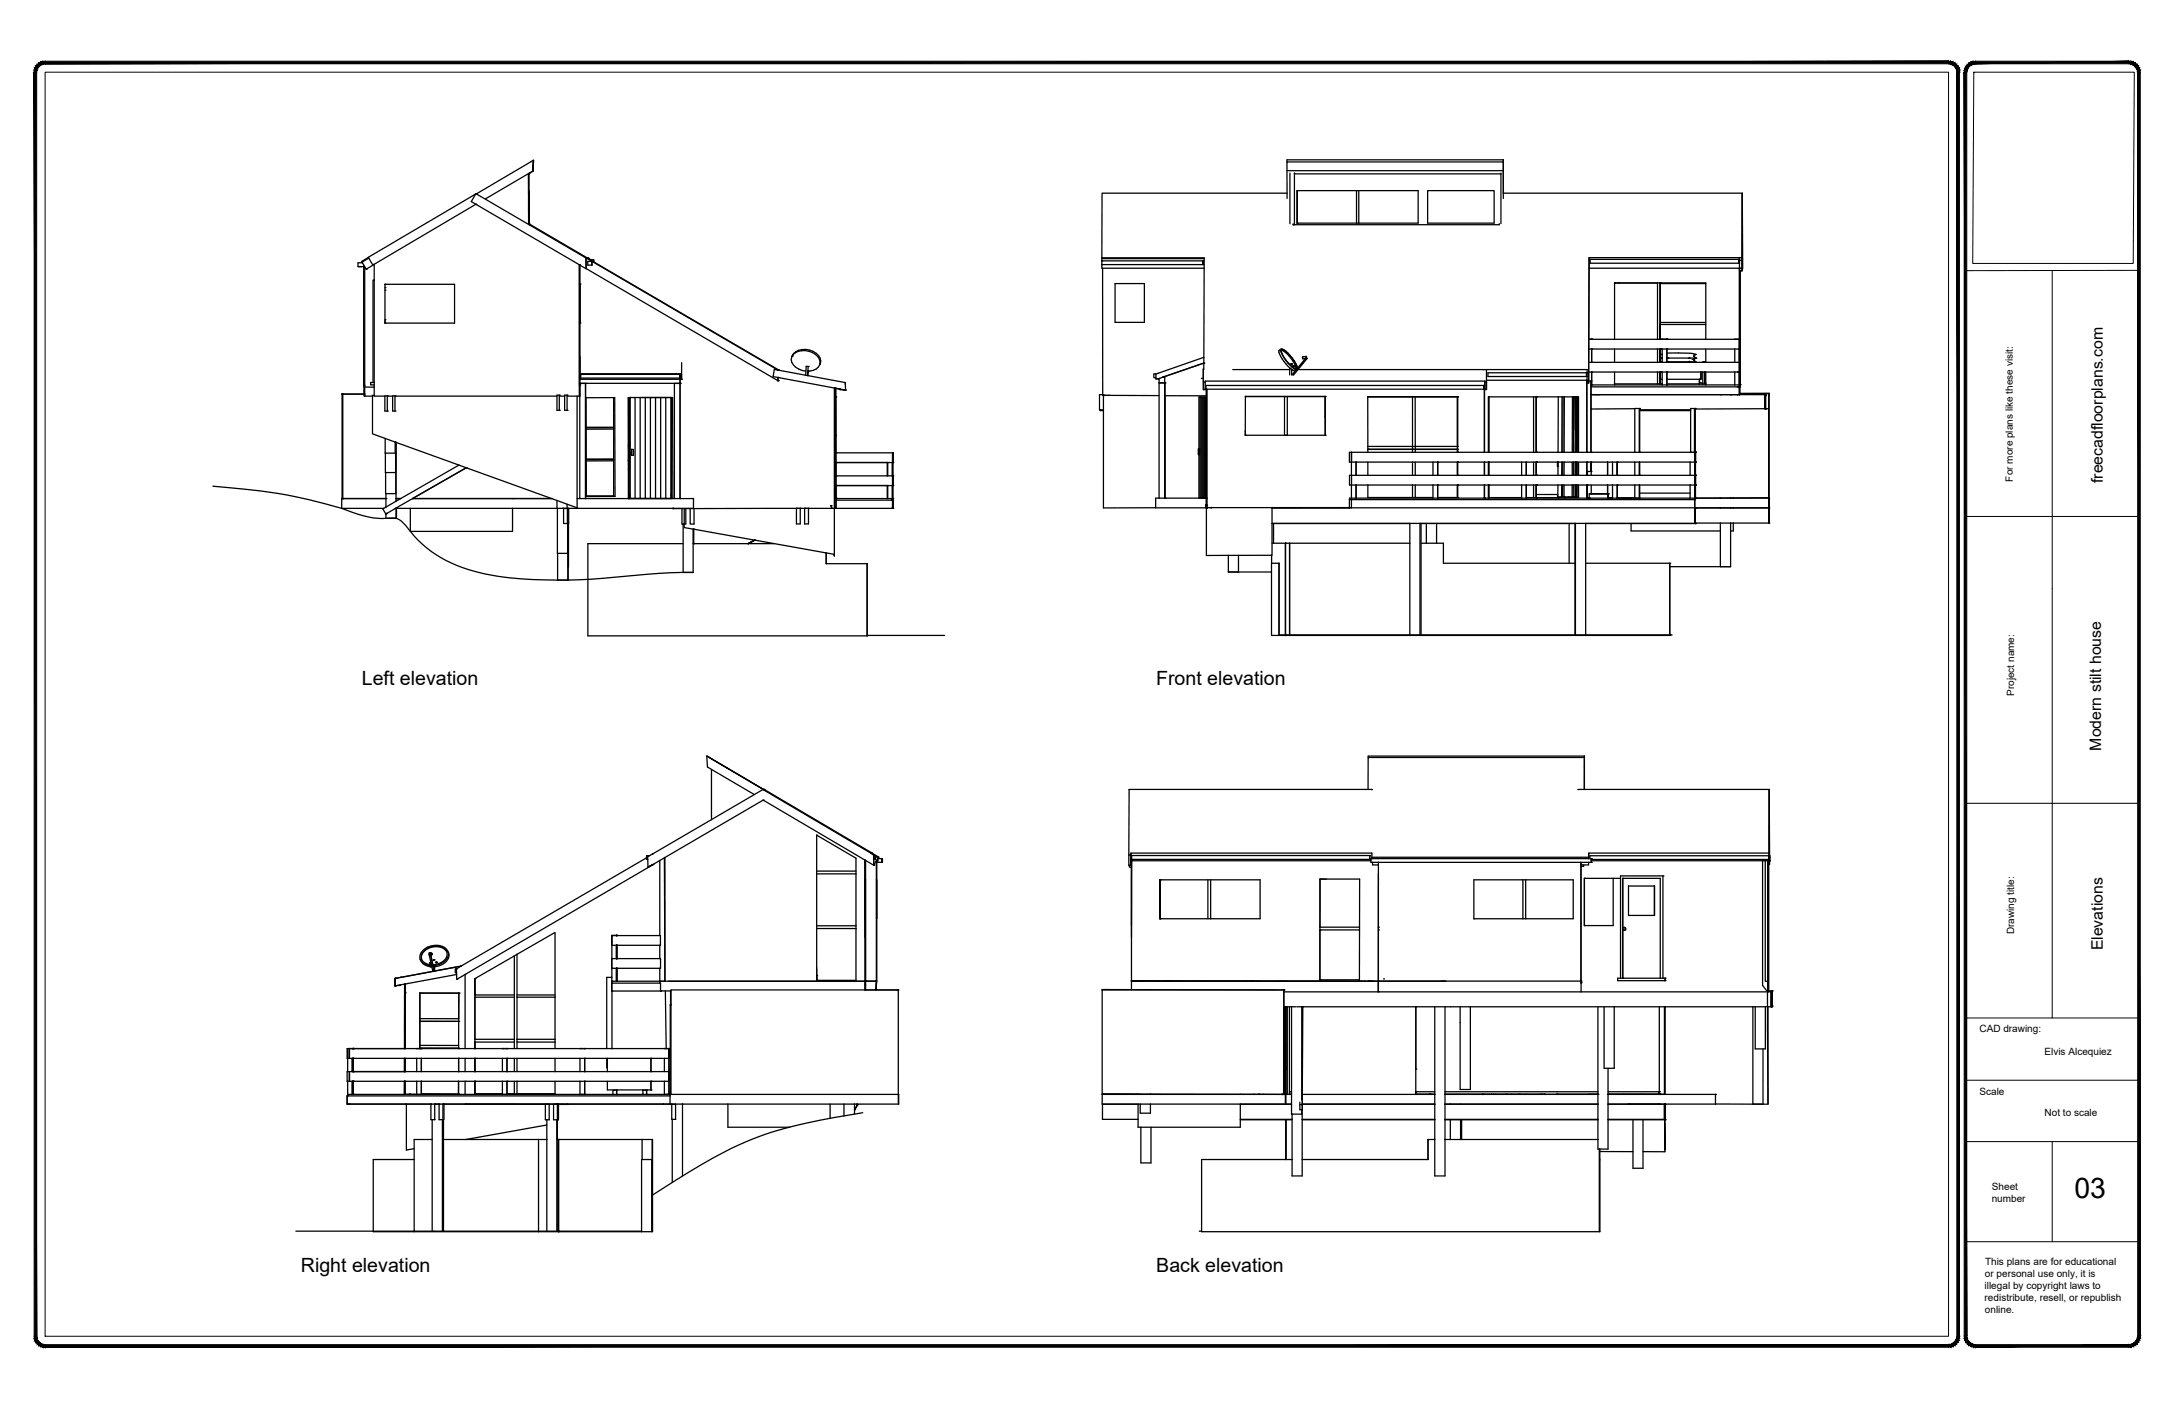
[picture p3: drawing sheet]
<svg xmlns="http://www.w3.org/2000/svg" width="432mm" height="279mm" viewBox="0 0 432 279" stroke-linecap="round" stroke-linejoin="round" font-family="sans-serif">
<defs><g id="words">
<text font-size="5.6" x="412" y="237.8">03</text>
<g font-size="3.9">
<text x="71.9" y="136">Left elevation</text>
<text x="229.6" y="136">Front elevation</text>
<text x="59.8" y="252.7">Right elevation</text>
<text x="229.7" y="252.7">Back elevation</text>
</g>
<g font-size="3.1">
<text x="417.6" y="95.9" transform="rotate(-90 417.6 95.9)">freecadfloorplans.com</text>
<text x="417.3" y="149" transform="rotate(-90 417.3 149)">Modern stilt house</text>
<text x="417.6" y="188.7" transform="rotate(-90 417.6 188.7)">Elevations</text>
</g>
<g font-size="2">
<text x="399.8" y="95.6" transform="rotate(-90 399.8 95.6)">For more plans like these visit:</text>
<text x="400" y="138.2" transform="rotate(-90 400 138.2)">Project name:</text>
<text x="400" y="185.5" transform="rotate(-90 400 185.5)">Drawing title:</text>
<text x="393.2" y="205">CAD drawing:</text>
<text x="406.1" y="209.6">Elvis Alcequiez</text>
<text x="393.2" y="217.4">Scale</text>
<text x="406.1" y="221.6">Not to scale</text>
<text x="395.6" y="238.7">number</text>
<text x="395.6" y="236.4">Sheet</text>
<text x="394.3" y="251.2">This plans are for educational</text>
<text x="394.2" y="256">illegal by copyright laws to</text>
<text x="394.3" y="253.6">or personal use only, it is</text>
<text x="394.2" y="258.3">redistribute, resell, or republish</text>
<text x="394.3" y="260.7">online.</text>
</g>
</g></defs>
<!-- layer: Edges -->
<g fill="none" stroke="#000" stroke-width=".25">
<path d="M94.5 38.5l-21.4 12.6 .1 .2M94.5 38.4l-.9 1.6 21.5 12.6M94.6 38.5l-.1-.1 60 35.1M94.6 38.5h.1M105 34.6h.1M105 37.9v6.5M105 34.5h.1M105 34.6v9.8M105 34.5v.1M105 34.6v3.3M105 37.9v6.6M105 37.9l.1 6.5z"/>
<path d="M105.1 34.6v9.9M105.1 34.5h.1M105.1 34.5v.1M105.8 34l-9.4 5.5M105.9 34l-.8 .5M105.9 32.2l-.1 1.8zM105.9 31.8l.1 .4M105.9 31.8l-11.3 6.7M105.9 31.8v.4M255.6 32.2h43v1.7h-43zM255.6 33.9v5.5M255.6 38.4h-36.7l-.1 12.8h20.4v2.1"/>
<path d="M256.2 34.4v10M257.1 34.4v.1M257.6 37.9h.1M257.6 37.9v6.4M257.6 37.9h11.8M269.4 37.9h12.3v6.4h-24.1M269.4 37.9v6.4M269.9 37.9v6.4M283.6 37.9h13.2v6.4h-13.2zM298.1 34.5h-41v10.1M298.1 34.4v10M298.6 31.7v.5"/>
<path d="M298.6 33.9v5.5M298.6 31.7h-43v.5M298.6 31.7v6.7M298.6 38.4h.1M298.6 38.4h47.5v2.1M71.1 52.9h.8M71.9 52.1l.8 1.4M72 52.2h-.9v.7h1.1M72.2 52.6v23.9M72.4 53v23.9M72.7 53.5h.1M73.2 51.1l-1.4 .8 .1 .2"/>
<path d="M73.2 51.3l-1.3 .8M73.2 51.3l.8 1.3 .3-.1M74 52.6l-1.3 .9M74.3 55.6h-.2v20.4M74.3 52.5v3.1M74.3 55.6v23.1h2.1M76.5 56.5h.1M76.5 57.6h.1M76.5 57.1h.1M76.5 56.5h13.8v7.7h-13.8M76.5 56.5v7.7M94.5 40.6h.1"/>
<path d="M94.5 40.6l-20.2 11.9M105 44.4h.1M105 44.5h.1M105 44.4v.1M105.1 44.5h.1M105.1 44.5l.3 .2-.4-.2M105.1 44.4l11.6 6.9M115.1 52.6v26.1h-2.5M115.1 52.6v25.9M115.1 52.6l.1 11.5M115.1 52.6h.1M115.1 52.6l1.3 .7"/>
<path d="M115.1 56.4h.1M115.2 52.6v11.5M115.2 56.4h.1M115.2 56.4v7.7M116.4 51.5l.1-.2-.1 .2M116.4 51.5v1.8M116.4 53.3l38.1 22.3M116.7 51.3h.1M116.7 51.3l.5 .3M116.7 51.3l.6 .3M116.7 51.9h.9v.7h-.9zM116.8 51.3h.1"/>
<path d="M117.2 51.6h.7M117.2 51.6l.7 .4M117.3 51.6h.1M117.5 51.9v.7M117.6 51.9h.1M117.9 51.6v.4M117.9 52l36.9 21.5M218.8 51.2v2.1h20.4M218.8 51.8h.1M218.8 52.5h.1M218.8 51.4h20.4M218.8 51.8h20.2"/>
<path d="M218.8 52.5h20.2M219 53.3v25.2h.1M221.5 56.3h5.8v7.7h-5.8zM239 51.8h.1M239 52.5v-.7v.7M239 52.5h.1M239.2 53.3l-.1 17.7M256.8 44.6h.1M256.8 44.4v.2M257.6 44.3h.1M297.8 44.4v.2h-41M315.6 53.3v14.1"/>
<path d="M315.6 51.2l-.1 22.8h-.3M315.6 53.3h29.9M320.7 56.2h.1M320.7 56.2h8.5M320.7 56.2h.8M320.7 56.2v11.2M321.5 56.2h.1M321.5 56.2h17.3v11.2M329.2 56.2v11.2M329.7 56.2v11.2zM329.7 56.2h.1M338.8 56.3h-9.1v-.1v11.2v-3h9.1"/>
<path d="M345.3 51.5h.1M345.3 52.3v-.8v.8M345.3 52.3h.1M345.3 51.5h-29.5v.8h29.5M345.5 51.2v.5h.5v2.1M345.5 53.3h.1M345.5 51.7l.1 2.1M345.5 53.3v23.1M345.6 53.8v22.5zM345.6 53.8h.4M345.6 53.8h.1M345.6 53.8v13.9"/>
<path d="M346 51.7v-.5h-30.4v2.1M346 53.4v.4M346 53.4l.1-15v15M346.1 51.3v2.1h-.1M67.9 78.3h.1M68 78.3h4.3M68 78.3h.1M68 78.3v20.7M72.2 76.5l.1 1.8M72.2 76.5h.2M72.3 78.3h.1M72.3 78.3v.3h.1"/>
<path d="M72.3 77.4l.1 1.2M72.4 76.9v1.8M72.4 76.5h.1M72.4 78.7h1.6M72.4 76.9h1.9M72.4 78.6v.1M74.3 76h-.7v.4h.7M74.3 78.5h-.3v7.7l2.5 .9M76.5 64.2h.1M76.5 63.5h.1M76.5 63.5v.7M76.9 78.6h.1"/>
<path d="M76.9 78.6h-.5v3h.5M76.9 78.7h1.1M76.9 78.6v3M78.5 78.6h.1M78.5 78.6h-.5v3h.5M78.5 78.7h32.1M78.5 78.6v3M111.1 78.5h.1M111.1 78.5h-.5v3h.5M111.1 78.7h1M111.1 78.5v3M112.6 78.5h.1"/>
<path d="M112.6 78.5h-.5v3h.5M112.6 78.5v3M114.6 78.7v22.1M115.1 76.5h.1M115.1 78.5h.1M115.1 75h.1M115.1 76.1h1.2M115.1 78.5l.1 .1M115.2 76.1v22.9h1.1v-22.9M115.2 64.1v12M115.2 76.1v2.5M115.2 78.6v.1"/>
<path d="M115.2 64.1h.1M115.2 76.1h19.9M115.2 74.2v1.1h20M115.2 70.9v3.3h20v.2h.2v.9h-.2M116.3 76.1h.1M116.3 76.1v22.9M121.9 79v5.9M125 79v9.5zM125 79v14.2M125 79h.1M125 79h-.2v9.5M125 79v12.6"/>
<path d="M125.1 78.9h.1M125.1 78.9h1v20.1M125.1 78.9v9.1h-.1M125.1 78.9v20.1M126.1 78.9h1.1v20.1M127.2 78.9h1M127.5 78.9h6.1l.1 20.1M128.2 78.9h1v20.1M128.2 78.9v20.1M129.2 78.9h2v20.1M130.2 78.9v20.1M131.2 78.9h1v20.1"/>
<path d="M132.2 78.9h1.1v19.4M133.4 78.9v19.4M133.9 76.1h1.2v22.9h-1.2zM135.1 74.3h.1M135.1 75.1v-.8v.8M135.1 75.1h.1M135.1 74.3h-19.8v.8h19.8M135.1 76.1h.1M135.1 75.3h.1M135.1 75.3v23.7M135.2 75.3h.1M135.2 74.4v.9"/>
<path d="M135.4 75.3h.1M135.4 72v3.3M154.5 75.6h.1M154.5 75h.1M154.5 75v.6M154.5 73.5l-.7-.2-.2 1.5 .9 .2M154.5 75l11.2 2.1M154.5 73.5h.1M154.6 73.5h.1M154.7 73.5h.1M154.8 73.5l5.2 1M157.2 70.9a2.4 2.4 0 0 0 2.2 2.7l.7 .1"/>
<path d="M157.4 70.7h.1M157.6 70.2a3.5 3.5 0 0 1 5.3 .9l.1 .6-.2 .7a2.37 2.37 0 0 0-2.1-2.6 2.8 2.8 0 0 0-3.5 1.1zM160 74.5l7.9 1.5M160.1 72.8l-.1 1.7M160.1 72.8h.1M160.2 72.8h.3M160.4 74.6h.1M160.5 73.7l-.1 .9M160.5 73.7h.1M160.5 72.8h.1M160.5 72.8v.9M160.5 73.7l-.1 .5"/>
<path d="M160.6 73.7l-.2 .9M162.8 72.4a2.43 2.43 0 0 1-2.3 1.3M165.7 77.1v33M165.7 77.1h.3M165.8 77.1v23.9M166 78.8h.1M166 77.1h.1M166 77.1v1.7M166 78.8v7.7M166 77.1l.1 14.7M166 77.1l.7 .2M166.7 77.2v.1"/>
<path d="M166.7 77.2l.1 .1M166.8 77.3h-.1h.2M166.8 77.3h.1M166.9 77.3v.1h.7M166.9 77.3l.7 .1M167.5 77.4l.4 .1M167.6 77.4h.1M167.6 77.4l.3 .1M167.9 77.5h.1M167.9 76v.3M167.9 76.3v1.2M219 78.4h-.6v3h.8"/>
<path d="M219.1 78.5h.1M219.1 78.6h.1M219.1 78.5h1.4M219.2 78.5h.1M219.2 78.5v3M219.2 78.5l11 .1M229.6 75.2h.1M229.6 75.2h.4M229.6 74.3h-.4v.7h.4M230 75.2h.1M230.2 75.2h-.2M230.2 75.2h.1"/>
<path d="M230.2 76v22.9M230.2 76h1.1M230.2 75.2v.8M231 74.9h.1M231 74.9h.3M231 74.9l-.8 .3M231.3 76l.1 22.9M231.3 76v22.9M231.4 76h.1M231.4 78.6h8.2M231.4 74.9v1.1M238.3 78.9v20h-.2v-8.6"/>
<path d="M238.5 78.9v20h-.2M238.5 78.9h.2v20M238.5 78.9h-.4v10.2M238.6 75.1h.4M238.7 78.9h.2v20M238.9 78.9h.4v20M239 73.3v4.1M239.1 73.3l-.1 2.6M239.1 78.9v20M239.1 71l-9.5 3.3v.9M239.1 72.1h.1M239.1 72.1v1.3"/>
<path d="M239.1 72.1l-8.1 2.8M239.1 71v1.1M239.3 78.9h.2v20M239.4 75.9h-.4v1.5M239.4 75.9v1.5h-.4M239.4 75.9v-.2h55.5v1.7M239.4 77.2h.1M239.5 78.9h.1M239.6 78.9h.1M239.6 78.8v20.1M239.6 77.3v23M239.6 78.8v.1"/>
<path d="M239.7 77.3h55M239.7 77.3l-.1 33h4.4M239.7 77.3v23.5M244.8 73.4h11.4M247.4 78.7h15.8v7.7M247.4 78.7h.1M247.4 78.7h15.8M247.4 78.7l-.1 7.7M254.5 69.3a.94 .94 0 0 0 .2 1.2 6.1 6.1 0 0 0 2.8 2.9M254.5 69.3l-.4 .2a.97 .97 0 0 0 .2 1.2l1.1 1.6 1.1 1M254.5 69.3a5.6 5.6 0 0 1 3.1 3.3l.1 .5M254.5 69.6a5.5 5.5 0 0 1 2.9 3.6"/>
<path d="M255.1 78.7v7.7h.6v-7.7M256.2 73.1l-.1 1.4M256.4 72.2l.1 .1M256.4 72.2h.1M256.5 72.3h.1M256.5 73.3v1.2M256.5 73.3l.5 .3 .4-.1M256.5 73.4h.1M256.7 72.7v.1M256.7 72.7h.1M256.7 72.8v.1M256.7 72.8h.1"/>
<path d="M256.8 72.9h.1M256.9 72.6h.1M256.9 72.7h.1M256.9 72.6v.1M257 72.8h.1M257 72.7v.1M257.4 73.2h.1M257.4 73.5l-.8 1M257.5 73.2a3.3 3.3 0 0 1-2.1-1.6l-.8-1.4-.1-.4 .1-.3a5.3 5.3 0 0 1 2.8 3l.1 .3-.1 .4M257.5 73.4l-.1 .1M257.8 73.4h36.8M258.7 71l.1 .3 .4-.1"/>
<path d="M258.7 70.9h.1M259.2 71.2h.1M259.2 71.2v.1l-1.7 2.1M259.4 70.8h.1M259.4 70.8v.4M259.4 71.1l.1 .1M259.4 71.2h.1M259.4 70.8h-.7v.2M259.5 70.8v.3M259.5 70.8h.1M259.5 71.1v.1M259.5 71.2h.1"/>
<path d="M259.6 71.2l-2.8 3.3M259.6 71.2l-2.7 3.3M263.2 78.7h.1M263.2 78.7v7.7M271.7 78.8h17.8M271.7 78.8h.1M271.7 78.8v9.9M280.6 78.8h.1M280.6 78.8v11M281.1 78.8h.1M281.1 78.8v11M289.5 78.8h.1"/>
<path d="M289.5 78.8v10.4M289.5 78.8v11M294.6 73.4h20.6v.6M294.7 76.5h.1M294.7 77.3h.1M294.7 76.5h-55.2v.8h.2M294.7 76.5v.8M294.7 77.2h.2M294.8 77.2v12.6M294.9 77.2v12.6M294.9 77.2h.1M294.9 75.9h.4v1.5h-.4z"/>
<path d="M295.2 73.4l.1 2.5M295.6 78.8h.1M295.6 78.8h14.6M295.6 78.8v11M295.7 78.8v11M304.6 78.8v11M305.1 78.8h.1M305.1 78.8v11M309.5 78.8v11M310.2 78.8h.5M310.2 78.8v11M310.5 78.8l-.1 11"/>
<path d="M310.7 78.8h2.3M310.7 78.8v11M312.3 78.8v11M312.6 78.8l-.1 11M312.8 78.8l.1 6.7M312.9 78.8v11M313 78.8h.3M313 78.8v11M313.2 78.8l-.1 11M313.2 78.8v11M313.3 78.8h.2v11M313.3 78.8v11"/>
<path d="M315.1 74h.1M315.1 74.8v-.8v.8M315.1 74.8h.1M315.1 74h-19.6v.8h19.6M315.2 75.5h.1M315.2 75.5v14.3M315.2 75.7h.1M315.2 74v1.7M315.5 75.7h.5M315.5 72v4.1h-.3v-.6h-20M315.5 73.9h.6M315.5 72h.6"/>
<path d="M315.6 67.3h.5M315.6 69.3h.5M315.6 67.4v1.9M315.6 67.4h.5M315.6 69.3l-.1 2.7M316 75.7h.1M316 76.8h29.5M316 75.7v14.1M316.1 67.3h.1M316.1 76.4h.1M316.1 72h13.1M316.1 73.9h13.1"/>
<path d="M316.1 67.4h13.1M316.1 69.3h13.1M316.1 72h.1M316.1 67.4h.1M316.1 73.9h.1M316.1 69.3h.1M316.1 67.3v.1M316.1 69.3v2.7M316.1 73.9v2.5M317.7 78.4h-1.7M320.7 69.3v2.7M320.7 73.9v2.5"/>
<path d="M320.7 76.2h9.4M329.2 73.9h9.4M329.2 69.3v2.7M329.2 73.9v2.3M329.2 69.3h1.9M329.2 72h.5M329.2 67.4h9.6M329.7 69.3v2.7M329.7 73.9v2.3zM329.7 76.2h.1M329.7 72h.1M329.7 73.9h.1"/>
<path d="M329.7 67.4h.1M329.7 69.3h.1M329.7 72h1.4M329.7 75.3h.4M329.7 64h9.1M329.7 73.9v2.3M330.1 71.1v.1M330.1 71v.1M330.1 73.9v2.3M330.1 70.5v.6M330.1 71.8v.1M330.1 70.3l-.1 .1 .1 .1"/>
<path d="M330.1 69.3v1.2M330.1 71.1v.9M330.1 76.2v.2M331.1 71.8h4.5M331.1 70.1l4.8 .1 1 .2M331.1 71.1h4.5M331.1 67.3h.1M331.1 67.4h.1M331.1 71.1v.9M331.1 69.3h13.5M331.1 69.3v1.8M331.1 72h.1"/>
<path d="M331.1 76.4h.1M331.1 73.9h.1M331.1 69.3h.1M331.1 76.2h7.7M331.1 67.3l-1 .1M331.1 69.3v2.7M331.1 73.9v2.5M331.1 72h7.7M331.4 71.8l.1 .1M331.4 71l-.1 .1h.2M335.5 71.7l.1 .1M335.5 71l.1 .1"/>
<path d="M335.6 71.8h1.2M335.6 71.8l-.2 .1M335.6 71.1h1.2M335.6 71.1h-.2M336.4 71.5l.1 .1M336.4 70.7v.1M336.4 70.5h.1M336.5 71.2v.1M336.5 71.3v.3M336.5 70.5v.3l.3 .3M336.5 71.6l.3 .2M336.8 71.1l-.3 .2"/>
<path d="M336.8 71.1h.1M336.8 71.1l-.7 .3M336.8 71.8l-.2 .2M336.9 71.1l-.4 .2M336.9 70.4l-.4 .2M336.9 70.4l-.4 .1M337.5 75.3v.9M337.6 75.3v.9M337.6 75.3h-6.5v1.1M337.6 76h.6M337.8 73.9v1.4M337.8 73.9v1.4h-.2"/>
<path d="M338.2 73.9v2.3M338.6 73.9v2.3M338.6 76.2h.1M338.6 73.9h.1M338.6 73.9h6M338.6 76h.2M338.8 71.8h-.6v.2M338.8 73.9v2.3M338.8 69.3v2.7M338.8 67.4h6.6M338.8 72h6.7M338.8 76.2v.2"/>
<path d="M341.7 78.4h.1M343.7 78.4h.1M343.7 78.4h1.4M343.8 78.4h.1M344.6 76.4h-28.6v2h25.7M344.6 73.9h.9M344.6 69.3v2.7M344.6 73.9v2.5M344.6 69.3h.9M345.1 76.8h.1M345.1 78.4h.1M345.1 76.8h.4"/>
<path d="M345.1 78.4h.4M345.1 73.9h.1M345.5 67.3h.1M345.5 76.4h.1M345.5 73.9v2.5h-.9M345.5 72h.1M345.5 76.8h.1M345.5 67.4h.1M345.5 69.3h.1M345.5 67.3v2M345.5 73.9h.1M345.5 67.3v11.1h-29.1"/>
<path d="M345.5 67.3l-.9 .1M345.5 76.5h.1M345.5 76.4v.4M345.5 73.9v2.6M345.5 72v1.9h-.4M345.5 67.4v1.9M345.5 76.8v1.6M345.5 78.2h5.8M345.5 78.4h5M345.5 78.2v.2M345.5 76.8v1.4M345.6 67.7v8.7"/>
<path d="M345.6 76.4h.1M345.6 78.1v.3M345.6 76.4v1.7M345.6 76h.1M345.6 78.1h5.8v20.8M350.5 78.4v2.8v-2.8M350.5 78.4h.1M350.5 78.5h.2v2.7v-2.7M350.5 78.4v2.8M350.7 78.5v2.7v-2.7M350.7 78.5h.1M351.3 78.2h.1"/>
<path d="M351.3 78.2v20.7M42.3 96.5a109.2 109.2 0 0 1 25.6 4.5 20.2 20.2 0 0 0 8.2 2 4.5 4.5 0 0 1 3.3 .3l.9 .7a24.8 24.8 0 0 0 16.1 10 83.5 83.5 0 0 0 23.2 .9 174.4 174.4 0 0 1 15.8-1.2h2.3M68 99v-20.8l.1 .1v20.7M68 99h8.7M68 99l-.1 2h8.3M68 98.9v.1M68 99h.1M68.1 99h.1M76.5 87.1v2.9h2v-2.2M76.5 87.1l2 .7M76.7 99h.1M76.7 98v2.7"/>
<path d="M76.9 81.6h.1M78.5 81.6h.1M78.5 87.8h.1M78.6 87.8h.1M78.6 87.8v6h-2.1M78.6 87.8v10.2h-2l-.1-8M78.7 99h.9M78.7 99h.1M78.7 87.8v11.7M78.7 87.8l12.5 4.6M79.6 99l-2.9 1.7M81.9 99h27.7"/>
<path d="M81.9 99h.1M91.2 92.4l-11.6 6.6M91.2 92.4l18.4 6.6M92.6 92.9h.1M92.6 92.9l-13.9 8M101.8 99h.1M109.6 99l5 1.8M109.6 99h.1M110.6 99.4v1.6M111.1 81.5h.1M112.6 81.5h.1M114.6 99h.6"/>
<path d="M116.3 99h.1M116.3 99h17.6M116.4 84.8v-5.8h5.7l.1 19.6h-5.7v-.1M116.4 85v6.2M116.4 84.8h5.5M116.4 84.8v.2M116.4 91.3l.1 7.2M116.4 91.2h5.5M116.4 91.2v.1M121.9 91.3v7.2h-5.4M121.9 84.9v6.3M121.9 91.3h-5.5"/>
<path d="M121.9 91.5h-5.5M121.9 84.9l-5.5 .1M121.9 85.2h-5.5M121.9 91.2v.1M124.8 88.5v4.7M124.8 86.7h.2M124.8 91.5h.2M124.8 88.5h.2M124.8 99h.1M124.8 93.2v5.8M124.8 93.2h.1M124.9 91v-2.5v2.9"/>
<path d="M124.9 99h.1M124.9 98.3h.1M124.9 99h.2h-.2M124.9 98.5h.1M124.9 88.5h.1M124.9 93.2h.1M124.9 93.2v5.3v-.2M124.9 98.5h.2M124.9 99h1.2M124.9 98.3h.2M124.9 93.2v5.1M124.9 98.5v.5"/>
<path d="M125 91.6l-.1 1.6M125 88.5h.1M125 90.8h.1M125.1 99h.1M125.1 89.9v1.7h-.1M125.4 89.2h.4v1.2h-.4zM125.5 89.2v1.2M126.1 99h6.1M133.3 98.9h.1h-.1M133.3 98.9h.1M133.3 98.3h.1M133.3 92.7h.1"/>
<path d="M133.3 98.3v.7M133.4 98.9h.1M133.4 99h-1.2M133.4 98.3v.7M135.1 99h.1M135.1 99h2.7l-.1 2h-23.1M166 86.5h.1M166 86.5v3.4M166 89.9h11.3M166 89.9v1.9M166 91.8h.1M166 89.9h.1"/>
<path d="M166 96.4h10.2M166 91.8v2.7M166 96.4v2.5M166 91.8v9.1M166 99.3h11.4v1.7h-.1M166 98.9h.1M166 99h.1M166 96.4h.1M166 94.5h.1M166.1 94.5h10.2M166.1 91.8v4.6M166.1 96.4h.1"/>
<path d="M166.1 91.8h.1M166.1 91.8h11.1M166.1 96.4v2.6M166.1 99h10.1M166.1 99v1.9M176.2 91.8h.1M176.2 96.4h.1M176.2 99h.9M176.2 96.4h1M176.2 91.8v2.7M176.2 96.4v2.6M176.3 94.5h1.1v1.9h-.2"/>
<path d="M176.3 91.8v2.7M176.3 96.4v2.6M177.1 99h.2M177.1 99v.3M177.1 99h.1M177.2 91.8h.1M177.2 91.8v2.7M177.2 96.4v2.6M177.3 99h.1M177.3 89.9h.1v1.9h-.1M177.3 94.5h.1M177.3 96.4h.1"/>
<path d="M177.3 89.9h.1M177.3 91.8h.1M177.3 99.3h.1M177.3 89.9v11.1M177.3 91.8v2.7M177.3 96.4v2.6M218.5 81.4v.1h.7M219.2 81.5v19.4l10.3-.1M231.4 98.9h.1M238 89.1l.1 1.2zM238.1 89.1h.2v1.2h-.2M238.5 98.9h.4"/>
<path d="M238.9 98.9h.7M239.6 98.9h.1M239.6 98.9h-10.1v1.9h10.1M247.3 86.4h.1M247.3 86.4h15.9M263.2 86.4h.1M268 99.2h.4M268.4 98.9h1M268.4 89.8h3.3M268.4 98.9h-.4v1.9M268.4 89.8v9.1M268.4 99.2v1.6"/>
<path d="M268.4 89.8h-.4v2h1.4M268.4 99.2h68.2M269.3 91.8v2.6M269.3 96.3v2.6M269.4 91.8h11.2M269.4 98.9h32.8M271.7 89.2h.1M271.7 89.2v.6M271.7 89.2h8.9M271.7 96.3v2.5h8.9M271.7 89.8h8.9M271.7 88.7v.5"/>
<path d="M271.7 91.8v2.6M271.7 88.7h17.8M280.6 89.2h.1M280.6 89.2h8.9M280.6 94.4h-12.6v1.9h12.6M280.6 98.8h4M280.6 91.8h4M280.6 96.3h4M280.6 89.8h8.9M280.6 94.4h4M280.6 91.8v2.6M280.6 96.3v2.5"/>
<path d="M281.1 89.2h8.4v.6M281.1 91.8v2.6M281.1 96.3v2.5M284.6 96.3v2.6M284.6 91.8v2.6M284.6 94.4h4.9M284.6 96.3h11M284.6 91.8h4.9M285.5 98.9h.1M285.5 94.4v-2.6v2.6M285.5 96.3v2.6M285.5 94.4h.1"/>
<path d="M285.5 91.8h.1M285.5 96.3h.1M285.5 98.8h4M289.5 91.8h.1M289.5 96.3h.1M289.5 98.8h.1M289.5 89.2h.1M289.5 88.7h.1M289.5 89.8h.1M289.5 94.4h.1M289.5 89.2v.6M289.5 91.8v2.6"/>
<path d="M289.5 96.3v2.5M289.5 91.8h5.4M289.5 94.4h5.4M289.5 89.8h5.4M294.8 98.9h.1M294.8 91.8v2.6M294.8 96.3v2.6M294.9 96.3l-.1 2.6M294.9 89.8h.7M294.9 91.8v2.6M294.9 98.9h-.1M294.9 94.4h8.2"/>
<path d="M294.9 91.8h.7M295.6 98.8h.1M295.6 96.3h.1M295.6 91.8h.1M295.6 89.8h.1M295.6 94.4h.1M295.6 91.8v2.6M295.6 96.3v2.5M295.6 98.8h6.6M295.7 98.8h.1M295.7 91.8v2.6M295.7 96.3v2.5"/>
<path d="M295.7 89.8h14.5M295.7 96.3h14.5M295.7 91.8h7.5M302.2 98.9h1M302.2 96.3v2.6M302.2 91.8v2.6M303.1 94.4h1.5M303.1 91.8v2.6M303.2 96.3l-.1 2.6zM303.2 91.8h1.9M303.2 98.9h12M303.2 98.8h6.3"/>
<path d="M304.6 91.8v2.6M304.6 96.3v2.5M304.6 94.4h5.6M305.1 98.2h4.3M305.1 96.3v2.5zM305.1 98.8h.1M305.1 91.8h.1M305.1 96.3h.1M305.1 89.8h.1M305.1 94.4h.1M305.1 91.8v2.6M305.1 96.3v2.5"/>
<path d="M305.1 91.8h5.1M309.3 98.2l.1 .6M309.4 91.8v.8v-.8M309.4 92.6h.1M309.4 91.8h.1M309.4 91.8v.8M309.4 96.3v2.4h.1M309.5 91.8l-.1 2.6M309.5 98.8h.2M309.5 98.7v.1M309.5 98.7h.1M309.6 98.7h.1"/>
<path d="M309.7 98.8h1.2M309.7 98.7v.1M309.9 98.7h-.2M309.9 98.7h.1M310 98.7h.1M310.1 98.7h.1M310.2 98.7h.1M310.2 98.7h-.1M310.2 96.3v2.4M310.2 96.3h.4M310.2 94.4h.4M310.2 91.8h.5"/>
<path d="M310.2 89.8h.5M310.2 91.8v2.6M310.3 98.7h.1M310.4 98.7h.1M310.4 98.7h.2M310.4 96.3v2.4M310.4 91.8v2.6M310.6 98.7h.1M310.6 96.3v2.4M310.6 94.4h1.7M310.6 96.3h2.5M310.7 91.8h1.8"/>
<path d="M310.7 91.8l-.1 2.6M310.7 89.8h1.6M310.8 98.7h.7M310.8 98.7h-.2M310.9 98.7v.1M311.5 98.7h.8M311.5 98.7h.1M312.2 98.7h.3M312.2 98.7h.1M312.3 96.3v2.4M312.3 89.8h.6M312.3 94.4h.7"/>
<path d="M312.3 91.8v2.6M312.5 98.7h.1M312.5 96.3v2.4M312.5 91.8v2.6M312.5 91.8h.5M312.6 98.7h.1M312.6 98.7h.3M312.8 96.3l.1 2.4M312.9 91.8l-.1 2.6M312.9 89.8h.4M312.9 98.7h.1M312.9 98.7v.1"/>
<path d="M313 98.7h.1M313 98.7h-.1M313 96.3l-.1 2.4M313 96.3v2.5M313 96.3h.1M313 91.8h.3M313 91.8v2.6M313 94.4h.1M313 98.7v.1M313.1 96.3v2.4M313.1 96.3h.4M313.1 94.4h.4"/>
<path d="M313.1 98.7h.1M313.1 91.8v2.6M313.1 96.3v1.8M313.2 91.8l-.1 2.6M313.3 96.3l-.1 2.4h-.1M313.3 91.8h1.9M313.3 91.8v2.6M313.3 89.8h1.9M313.5 96.3v2.5h-2.6M313.5 91.8v2.6M313.5 94.4h1.7M313.5 96.3h1.7"/>
<path d="M315.2 98.8h.1M315.2 96.3v2.6M315.2 96.3h.1M315.2 91.8h.1M315.2 89.8h.1M315.2 94.4h.1M315.2 91.8v2.6M315.2 96.3v2.5M315.2 89.8h10.4M315.2 91.8h9.5M315.2 93.6h.8M315.2 98.9h.4"/>
<path d="M315.2 93.6h.1M315.2 96.3h4.1M315.2 94.4h4.1M315.2 93.6v.8M315.3 98.9h.1M315.3 98.9h4.1M315.6 98.9h.1M315.7 98.1h.1M315.7 98.1h3.7M316 93.6h.1M316 91.8v1.8v-1.8M316 91.8h.1"/>
<path d="M316 89.8h.1M316 96.3v1.7h3.3M316 91.8v2.6M319.3 91.8v2.6M319.3 96.3v1.7M319.3 94.4h.1M319.3 96.3h17.4M319.3 94.4h1.9M319.4 98.1h.1M319.4 98.1h-3.8v.8M319.4 98.9h.1M319.4 98.1v.8"/>
<path d="M319.4 98.9h16.3M319.4 98.9h.9M320.3 98.9h.1M320.3 91.8v2.6M320.3 96.3v2.6M321.2 98.9h.1M321.2 94.4v-2.6v2.6M321.2 94.4h.1M321.2 91.8h.1M321.2 96.3h.1M321.2 96.3v2.6M321.2 94.4h14.5"/>
<path d="M324 98.9h.1M324.7 81.1v8.7M324.7 96.3v2.6M324.7 98.9h-3.5M324.7 91.8h11M324.7 91.8v2.6M324.7 81.2h-8.7M324.7 81.1h.9M325.6 81.1h.1M325.6 98.9h.1M325.6 94.4v-2.6v2.6M325.6 81.4v8.4"/>
<path d="M325.6 96.3v2.6M325.6 81.2v8.6M325.6 81.4h.1M325.6 91.8h.1M325.6 96.3h.1M325.6 89.8h.1M325.6 94.4h.1M325.6 89.8h11M325.6 81.5h10.2M325.6 91.8v2.6M325.6 96.3v2.5M325.6 81.4h10.2"/>
<path d="M325.6 97.9h10.1M335.7 98.9h.9M335.7 96.3v2.6M335.7 94.4h.9M335.7 91.8v2.6M335.7 91.8h1M335.7 89.8h.1M335.7 89.8h1M335.8 81.5v8.3M336.6 81.2v8.6M336.6 98.9v.3M336.6 89.8h.1"/>
<path d="M336.6 91.8h.1M336.6 89.8v2M336.6 99.2h.2M336.6 99.2v1.6M336.6 98.9h5.1M336.6 94.4h.1M336.6 96.3h.1M336.6 98.9h.1v.3M336.6 98.9h.1M336.6 89.8v9.1M336.7 96.3h.1M336.7 89.8h.1"/>
<path d="M336.7 94.4h.1M336.7 91.8h.1M336.7 91.8v2.6M336.7 96.3v2.6M336.7 81.1h.1M336.7 98.9h.1M336.7 81.1v8.7M336.7 81.1h-.9v.4M336.7 94.4v1.9M336.7 89.8v2M341.7 98.9h2.6M341.7 98.9h.1"/>
<path d="M341.7 98.9h-5M343.7 98.9h.6M343.7 98.9h.1M343.7 98.9h-2M344.3 98.9h7.1M344.3 98.9h.1M350.5 81.2h.1M350.5 81.2h.8M350.5 81.2h-13.8M350.7 81.2h.1M351.3 98.9v1.9h.1v-1.9M351.3 98.9h.1"/>
<path d="M351.3 98.8l-7 .1M76.2 101l-.2 .1 .6 1M76.6 102.1h.1M76.7 102.1v.8h2v-.2M76.7 100.7l-.5 .3M76.9 101.9l-.3 .2M78.7 100.9v1.8M78.7 101h.1M78.7 100.9l-1.8 1M78.7 101h23.1M78.7 101v1.7M81.5 101v4.5h20.3v-4.5"/>
<path d="M101.8 101h8.8M110.6 101h1.1M110.7 101l.1 14.2h2v-11.2M111.7 101h.1M111.7 101h1M111.8 101h.1M111.9 101v3h.8M112.6 100.1v.9M112.7 101v3M112.7 101h.1M112.7 104v5.9h-2M112.8 101h.1"/>
<path d="M112.8 104v11.2M112.8 101h.2v3h-.3M112.8 101h1.8M112.9 101h.1M112.9 104l-.1 8.6M114.6 100.9v.1M114.6 101h.1M114.6 100.8v.2M133.7 101h.1M133.7 101h1.8M135.5 101h.7M135.5 101v3.1h.2"/>
<path d="M135.7 104.1v9.6h2M135.7 108h-18.9v18.3h55.4v-14.4M135.9 101v3.8l1.8 .3M136.2 101v3.1h-.5M136.2 101h1.6M137.1 101v3.1h.7v-3.1M137.7 105.1v8.6M137.7 108h.1M137.7 108h16.1M137.7 105.1h.1M137.8 108h.1M137.8 105.1h.1"/>
<path d="M137.8 105.1v2.9M137.8 105.1l12.1 2.2M148.6 108h.1M149.9 107.3l14.2 2.5M149.9 107.3h.1M149.9 107.3l-1.3 .7M158.2 101h.1M158.2 101h.7M158.2 101v3h.7v-3M158.9 101h.1M158.9 101h18.4M158.9 101h-21.1"/>
<path d="M159.8 101h.1M159.8 101h.8M159.8 101v3h.8v-3M160.6 101h.1M164.1 109.8v2.1h8.1M164.1 109.8l1.6 .3M165 100.4h.1M165.1 100.4h.1M165.3 100.8l-.2-.4v.4M165.7 110.1v.3zM165.7 100.9h.4M165.7 100.9v.1"/>
<path d="M166 100.9h.1M172.2 111.9v14.4M177.1 101h.1M177.3 101h.1M239.4 100.3l.2 .5zM239.4 100.3h.2M239.6 100.9h.1M239.6 100.3h.1M239.6 100.8h.1M239.7 100.3h.1M239.7 100.8h.1M239.7 100.8h1h-.4"/>
<path d="M240.6 100.8h.1M240.7 100.8h27.3M244 110.3v3.3h8.5M244 110.3h2M246 110.3v3.3M252.5 111.9v14.3h1.5M252.5 111.9h1.5M252.6 110.3v1.6M252.7 100.8h15.3h-15.3M252.7 104h27.3M252.7 100.8h.1M252.7 104v6.3h-6.7"/>
<path d="M252.7 100.8v3.2M252.7 107.9h2.6M252.7 103.9h62.2M252.7 100.8l98.6 .1M252.9 104v3.9M254 111.9v14.3M255.3 107.9h.1M255.3 107.9v18.3zM255.3 107.9h24.7M256.1 107.9v18.3M268 100.8h.1M280 103.9v4"/>
<path d="M280 107.9v18.2M282 103.9v22.2M282 104h3.3M282.2 104v22.1M282.2 107.9h4.5v4h26.1M283.3 104v3.9M285.3 104h27.5M285.3 104v3.9M311.7 104v7.9M312.8 104v22.1M312.8 104h.1M312.9 103.9v22.2"/>
<path d="M314.9 104h21.8M314.9 104v22.1M314.9 111.9h16.7M314.9 103.9v.1M324 104v1.4h17.7M331.6 111.9h.1M331.6 111.9v14.3M336.6 100.8h.1M336.7 100.9v3.1v-3.1M336.7 103.9h.1M336.7 100.8v3.1v-3.1M336.7 100.8h.1"/>
<path d="M336.7 100.9v3h-21.8M336.7 100.8v3.1M336.7 104h.1M336.7 100.9h.1M336.7 100.9v3.1M336.7 103.9h14.6M341.7 103.9v8.6M341.7 100.8v.1M343.7 103.9v8.6h-12.1M343.7 100.8h7.6M343.7 100.8v.1M344.3 100.8v.1"/>
<path d="M344.3 103.9v1.5h-.6M351.3 103.9h.1M351.3 100.9v3v-3M351.3 100.9h.1M172.2 126.2h15.4M254 126.2h77.6M254 126.1h78.1M255.3 126.2h.1M255.3 126.1h.1M331.6 126.2h.1M331.6 126.1h.1M140.4 150.1l.1 2.2 9.3 5.5"/>
<path d="M140.4 150.1l.5 .3M140.4 150.1l.4 .3M141.3 152.8v10M151.5 156.8l22 12.9M151.6 156.8l-10.3 6M151.6 156.8l-10.8-6.4 10.9 6.4M151.6 158.9h.1M151.6 158.9l20.2 11.9M151.6 158.9l-59.2 34.6M151.6 156.8h.1M151.7 156.8h.1M151.8 156.8l21.4 12.6"/>
<path d="M151.8 156.8h.1M151.8 156.8h-.1M271.7 156.8v-6.4h43v6.4M271.7 150.4v-.3h43v6.7M272.5 156.8h-48.2l-.1 12.9M314.7 156.8h-1.3M314.7 156.8h36.7v2.1M351.4 156.8l.1 14.9M351.4 156.8v14.1M128.4 170.3l-36.8 21.5M128.7 172.2l1-.5zM129 169.9h-.6v.8h.3"/>
<path d="M129.6 169.6l-1 .5 .1 2.1M129.6 169.6h.1M129.7 171.7h.1M131 170.9v14.9M132.1 170.3v24.6l-.1-24.6M141.3 162.8l-11.7 6.8M162.2 165.8h.1M162.2 165.8l7.8 4.6v3.1M162.2 165.8v28.9M162.2 173h7.8M162.2 173.5h7.8M170 173.5v21.2h-7.8"/>
<path d="M171.8 170.8v15.3M171.8 170.8l.1 11.6M171.8 170.8l.1 .1M171.9 174.7l-.1 20.1M171.9 174.6v22M171.9 170.9v25.7M171.9 170.9l1.6 .9M173 169.4h-.1l.6 .3M173 169.4l1.4 .8M173 169.4h.1M173.2 169.4l1.3 .8M173.2 169.4h.1"/>
<path d="M173.5 169.7h.1M173.5 169.9h.3M173.5 169.7v.2M173.5 169.8l.1 .1M173.5 169.7v2.1M173.5 169.9v.8M173.5 170.7h.3v-.8h.1v.8h-.1M173.5 171.8h.1M173.5 170.7v1.1M173.6 171.8h.1M173.9 170.1l.5 .3M174.1 170.9v23.9"/>
<path d="M174.1 174.7v7.7zM174.1 170.9h.1M174.4 170.5l-.3 .4M174.4 170.5v.7h.8v-.7h.1v.7h-.1M174.5 170.2l-.9 1.6M174.5 170.2l-.1 .3h.8M224.2 169.7h.4v2.1h-.4zM224.6 170.9v.9M224.6 169.4v.3M224.6 171.7h.1M224.6 170.9h.1M224.7 170.9v1.3h-.4v-.4"/>
<path d="M224.7 170.9h.1M224.7 170.9h47.6M224.7 170.9v25.6M224.8 170.9l-.1 15.2M230.4 174.7h.1M230.4 174.7h10.1M230.4 174.7v7.7M239.9 174.7v7.7M240.5 174.7h9.8v7.7h-9.8M240.5 174.7v7.7M262.2 174.6h7.9l-.1 10.1M262.2 174.6v20"/>
<path d="M262.2 174.6h1.3M272.1 169.9h.1M272.1 170.7h.1M272.1 169.9v.8M272.1 169.9h-47.3v.8h47.3M272.5 170.5v-.3h43v-.8h35.9v1.5M272.5 170.2v-.8h-47.9v1.5M272.6 171.2v.6h1.2M273.8 171.2v2.3M273.8 173.5v21.3M273.8 173.5v23.4M292.7 174.7h19.8v7.7h-19.8z"/>
<path d="M302.5 174.7v7.7M303 174.7v7.7M314 171.2h2.1M314 171.2v23.6M314 171.3v23.9v-.4M314 171.8h.1M314.5 171.8v.2h-.5M314.7 174.4h.1M314.7 174.4v9.4M314.7 174.4h7.2M315.5 170.5h-43.2v.7h41.7M315.5 171.2v.6h-1.5"/>
<path d="M315.5 170.5h.6M315.5 169.4v1.1M316.1 170.5h.1M316.1 171.2h.1M316.1 170.5v.4h34.5M316.1 170.5v.7M320.4 174.4v9.4h-5.7M322.3 174.4v10.2l.2 .1h.3l.1-.2v-.2l-.3-.1 .2 .1v.2l-.1 .2h-.2M322.3 174.4h.1M322.3 174.4h7.5v19.9M322.3 174.4v19.9M328.6 175.9v5.9z"/>
<path d="M328.6 175.9h-5.1v5.9h5.1M330.3 173.9h.1M330.3 173.9h-8.4v20.4M330.3 173.9v20.4M350.1 170.9v24.8l1 1.3M350.6 170.9v23.9h.5v2.2M350.6 170.9h.6M351.1 174.8v7.7zM351.1 170.9v23.9M351.2 170.9v25.9M351.2 170.9h.2M351.3 170.9v25.9"/>
<path d="M351.3 171.7h.2M351.4 169.9h.1M351.4 170.7h.1M351.4 169.9v.8h-35.3M351.4 169.9h-35.6v.6M351.5 170.2v.7M351.5 170.2h.1M351.5 170.9h.1M78.4 195.8h.1M78.5 194.3v.3M78.5 194.3v1.5M78.5 194.3h.1"/>
<path d="M78.5 194.6l-.1 1.2M78.5 194.6v1.2M78.5 195.8h.1M78.5 195.8h-.1M79.4 195.6l-.5 .1M79.5 195.6l-.1 .1M79.5 195.6l-1 .2M79.6 194.1h.1M79.7 194.1l-1.2 .2M80.4 195.4l-.1 12.8M80.4 195.4l-.9 .2M80.4 197.1v7.7z"/>
<path d="M80.4 197.1h.1M80.4 197.2v11M80.4 197.2h.1M80.5 195.4l-.1 12.8M80.5 195.4h-.1M80.5 195.4v12.8M83.4 197.2h.1M83.4 197.2v5.6M83.4 197.2h7.7M83.4 190.5l.2 .3a2.43 2.43 0 0 0 2.2 1.2M83.7 190.5v-.7l.2-.6 .5-.6 .6-.4 1.6-.3 1.4 .3 .8 .9-.1 1-.5 .6-.6 .5-1.6 .4M85.2 189.5l.1 .1"/>
<path d="M85.2 189.6l.5 2.2M85.3 189.6h.2l.7 3.3M85.3 189.6h.1M85.4 191.2h.1zM85.4 191.2h.1M85.5 189.2l-.3 .1v.2M85.5 191.2h.1M85.6 189.5l-.1 .1M85.6 189.7l.4 2.1M85.6 189.4l-.1-.2 .2 .1 .1 .2-.2 .2M85.6 189.6v.1M85.6 189.4l-.1 .2"/>
<path d="M85.6 189.4h.1M85.7 191.8l-1.2-.3-.7-.4-.4-1 .2-.7a3.3 3.3 0 0 1 5.3-.6 1.9 1.9 0 0 1-.9 2.3l-.7 .4-1.3 .3M85.7 191.8l.1 .2M85.8 192l.2 .9M86 192.9h.1M86 192.9l-7.5 1.4M86 192.9l-6.3 1.2M86 191.6h.2M86 191.8l.1 .2M86.1 190.7h.1M86.1 190.6h.1M86.1 190.6v.1"/>
<path d="M86.1 192h.2M86.1 192l.2 .9M86.2 190.6l-.1 .1M86.2 190.6h.1M86.2 192.9h-.2M86.3 192v.8M86.3 192.8l-.1 .1M86.6 191.1h.1M86.6 191.2h.1M86.6 191.1v.1M86.7 191.2h.1M86.7 191.1h-.1"/>
<path d="M86.7 191.1h.1M86.7 191.1v.1M88.8 189.1l-.5-.6-.8-.4-1-.1-1 .2-.8 .4-.7 .7-.3 .6v.6l.3 .3a2.3 2.3 0 0 0 1.7 .8M89 189l.2 .5-.1 .6-.5 .9-1 .6-1.3 .4M90.6 192.4h-.2v.8h.3M90.6 192.4h.1M90.6 192.4l.1 .8M90.7 193.5v1M90.7 193.2v.3M90.7 193.5l-10.2 1.9M90.7 194.5h.1M91.1 197.2h.1"/>
<path d="M91.1 197.2h-7.7v11M91.1 197.2v5.1M91.6 191.9l-5.3 .9M91.6 191.8l-1 .6M91.6 191.8l-5.3 1M91.7 193.9l-1 .6M92.4 193.5v14.7M92.4 193.5l-.7 .4M94.3 194.3h.1M94.3 198v10.2M94.3 198h7.9M102.2 189.8l-7.9 4.5v3.3v-3.3"/>
<path d="M102.2 197.6h-7.9v.4M102.2 189.8v8.2M102.2 198v10.2M102.7 189.5v8.5M102.7 189.5l7.5-4.2v12.7M102.7 189.5l-.5 .3M102.7 198v10.2M102.7 197.6h7.5M102.7 198h7.5M110.2 198v10.2M121.5 194.8h.1M121.5 190.4v1.9"/>
<path d="M121.5 185.8v1.9M121.5 195.2v1.6M121.5 192.3h.1M121.5 195.2h9.7v1.6M121.5 195.2h.1M121.5 192.3h1M121.5 190.4h.1M121.5 194.8h50.3M121.5 194.1h-1v14.1M121.5 185.8v11M121.5 196.8h9.7M121.5 190.4h1"/>
<path d="M121.5 185.8h1M121.5 196.8h.1M121.5 196.8v11.4M122.4 185.7h.1M122.4 185.7l.1 .1M122.4 194.8h.1M122.4 190.4h.1M122.4 185.8h.1M122.4 185.7h-.9v2M122.4 192.3h.1M122.4 187.7h.1M122.4 185.7v.1"/>
<path d="M122.4 187.7v2.7M122.4 192.3v2.5M122.5 185.7v.1M122.5 185.7h.1M122.5 192.3h.1M122.5 187.7h.1M122.5 194.8h.1M122.5 190.4h.1M122.5 185.8h.1M122.5 187.7v2.7M122.5 192.3v2.5M122.5 190.4h8.7v1.9h-8.7"/>
<path d="M122.5 185.8h8.7v1.9h-9.7M131 192.3v2.9M131 187.7v2.7M131.2 196.8h.1M131.2 196.8h2M132.2 196.8l.1 11.4M133.1 199.6l.2-.1v17.7l-.2 .1M133.2 196.8v2.7M133.2 196.8h.1M133.3 199.5h-.2v17.3M133.3 199.5h.1M162.2 194.7h.1"/>
<path d="M162.2 193.7h.1M162.2 192.1v2.6M162.2 193.6v1.1M162.2 183.8h7.8M162.2 184.4h7.8M171.8 194.8h.1M171.8 196.6h6.6M171.8 196.6h-38.5v2.9M171.8 194.8v1.8M171.8 196.6h.1M171.9 194.8v.1M171.9 194.8h.1"/>
<path d="M171.9 196.6h2M171.9 195.7h.1M171.9 195.5h.1M173.9 196.6h4.4M173.9 194.8h.2M174.1 194.8l-.2 1.8M174.1 194.8v1.8M174.1 194.8h-2.3M174.1 194.8v.9M178.3 196.6h.1M178.4 196.6v20.7h-50M178.4 196.6h.1"/>
<path d="M218.9 196.6v20.7M218.9 196.6h36.1M224.7 194.8h.1M224.7 194.8h1.7M224.7 194.8h37.5M225.1 194.8h.1M225.7 194.8h-.9M225.7 194.8h.2M225.7 194.8h-1M225.8 194.8h.1M226.1 194.8h.3M226.4 194.8h.3"/>
<path d="M226.7 194.8h.1M226.7 194.8h2.6M226.8 194.8h.1M229.3 194.8h.7M229.9 194.8h.1M230 194.8h1.5M230 194.8h-.7M230.4 182.4v-7.7v7.7M230.4 182.4h.1M230.4 182.4h10.1M231.1 194.8h.1M231.5 194.8h.6"/>
<path d="M231.7 194.8h.1M232.1 194.8h.1M232.1 194.8h15.7M247.8 194.8h.8M247.8 194.8h.1M247.8 194.8h-15M247.8 194.8h24.9M248.6 194.8h.3M248.6 194.8h.1M248.9 194.8h.1M248.9 194.8h1.2M249.6 194.8h.1"/>
<path d="M250.1 194.8h.1M254.2 194.8h.4M254.6 194.8h.9M254.6 194.8h.1M254.9 194.8h.1M255 196.6h.1M255 196.6v20.7M255 197h96.1M255 199.9h.1M255.1 199.9l-.1 17.4M255.1 199.9h.2M255.1 199.9h.1"/>
<path d="M255.3 199.9v7M255.3 199.9h.1M255.3 199.9v12.1M255.3 199.9h.4M255.3 199.9v6.5M255.4 199.9v17.4M255.4 199.9v7h-.1M255.4 199.9h.1M255.7 199.9h.8M255.7 199.9v17.4M256.1 199.9v17.4M256.5 199.9v21.3h2.1v-.8"/>
<path d="M256.5 199.9h1M257.6 199.9h27.4M258.6 199.9v18.5M258.7 199.9v19.4M258.7 199.9h.1M258.7 199.9v19.5M262.2 194.6h.1M262.2 194.8h.1M262.2 184.7v9.9M262.2 184.7h.1M262.2 184.1h7.8M262.2 194.5h.1"/>
<path d="M262.2 194.6h7.8M262.2 184.7h7.8M270 184.7v10.2l-7.8-.1v-.2M270.4 194.8h.1M271 194.8h.1M271.9 194.8h.1M272 194.8h.1M272.3 194.8h.1M272.7 194.8h1M272.7 194.8h.1M272.9 194.8h.1M273.7 194.8v2.2"/>
<path d="M273.7 194.8h.1M273.8 184.7h.1M273.8 184.1h.1M273.8 196.9h.1M273.8 194.8h.1M273.8 194.8h40.3M274.8 194.4h.1M281.2 199.9v16.9M281.2 199.9h.1M281.2 199.9v12.4M285 199.9h7M285 199.9v17.4"/>
<path d="M286.2 194.8h1M287 199.9v16.9M290 199.9v16.5h2v-16.5M292 199.9h28.6M292.7 182.4h.1M314 194.8h.1M314 195.2h.1M314 195.2v1.8M314.7 183.8h.1M317.4 199.9v17.4M318.6 199.9v12.2h2v-12.2M320.6 199.9h10"/>
<path d="M322.3 194.3h.1M322.6 184.2l-.3 .1v.2M329.6 199.9v17.4M330.6 199.9h.1M330.6 199.9v17.4M330.6 199.9h17.6M330.7 194.3h.1M330.7 194.7h.1M330.7 194.3v.4M330.7 194.3h-9.4v.4h9.4M330.7 199.9v17.4M348.2 199.9h2.4"/>
<path d="M348.2 199.9v19.4h2v-11M348.6 199.9v8.4h2v-8.4M350.6 199.9h1.2M351.1 196.8h.1M351.1 196.8v.2M351.1 197l.1 22.1M351.1 197h.1M351.1 196.9h.7M351.2 199.9v19.4l-10.5-.1v-1.9M351.2 196.8h.1M351.2 196.8h.7M351.8 196.9h.1"/>
<path d="M351.8 199.9v-3v3M351.8 199.9h.1M351.8 196.9v3M351.8 199.8h.1M351.9 196.8h.1M351.9 199.8v-3v3M351.9 199.8h.1M68.9 217.6h.1M68.9 212.8h.4v1.9h-.4zM68.9 217.6v1.7h75.7M68.9 217.6h64.2M69.1 214.7v2.6h.9"/>
<path d="M69.1 208.2v4.6M69.1 217.3v.3M69.3 219.3h.1M69.3 208.2v1.9h-.4v-1.9h1.1M69.3 208.2h.1M69.4 208.2v2h11M70 208.2h.1M70 217.3h.1M70 208.2h.2M70 212.8h.1M70 212.8h.2M70 214.7h.1"/>
<path d="M70 210.2h.1M70 217.3h10.3M70 212.8h-.6v1.9h21.7M70 210.2v2.6M70 214.7v2.6M70.1 208.2h.1M70.1 210.2h.1M70.1 212.8h.1M70.1 214.7h.1M70.1 217.3h.1M70.1 210.2v2.6M70.1 214.7v2.6"/>
<path d="M70.1 208.2h10.3M70.2 217.3h.1M70.2 208.2h.1M70.2 212.8h10.2M70.2 212.8h.1M70.2 208.2h10.2M70.2 210.2h.1M70.2 214.7h.1M70.2 210.2v2.6M70.2 214.7v2.6M70.2 212.8h12.6M80.3 217.3h.2"/>
<path d="M80.3 210.2v2.6M80.3 214.7v2.6M80.4 212.8h.1M80.4 214.7v2.5v-2.5M80.4 208.2h.1M80.4 214.7h.1M80.4 210.2h.1M80.4 210.2v2.6M80.4 214.7v2.6M80.5 214.7v2.6h2.3M80.5 208.2h3.2M80.5 210.2v2.6"/>
<path d="M80.5 210.2h11.9M80.5 217.3h1M80.5 217.3h.1M80.7 219.3v9.1l1.6-.3M81.3 217.3h.1M81.5 217.3h10.9M81.5 217.3h.1M82.8 214.7v2.6h.9M82.8 208.2h.1M82.8 212.8h.9M82.8 208.2h17.9M82.8 210.2v2.6"/>
<path d="M83.4 202.8v5.3M83.4 208.1v.1M83.4 208.2h.1M83.4 208.2h7.7M83.4 202.8h7.7M83.4 207.6h7.7M83.4 202.3h7.7M83.7 208.2h.1M83.7 210.2v2.6M83.7 214.7v2.6M83.7 212.8h8.7M83.7 217.3h3.6"/>
<path d="M83.7 217.2h7.4M85.6 219.3h.1M85.6 219.3v3h.8M86.3 219.3h.1M86.3 219.3v3M87.2 219.3v3h.8v-3M87.2 219.3h.1M88 219.3h.1M88.2 219.3v3h-.1M91.1 217.2h.1M91.1 214.7h1.3M91.1 214.7v2.5"/>
<path d="M91.1 208.2h.1M91.1 210.2h.1M91.1 212.8h.1M91.1 207.6v.6M91.1 210.2v2.6M91.1 202.8h.1M91.1 202.3v.5M91.1 202.8v4.8M92.4 210.2h1.9M92.4 212.8h1.9M92.4 217.3h30.1M92.4 210.2v2.6"/>
<path d="M92.4 214.7v2.6M92.4 214.7h8.3M92.6 219.3h15.7M94.3 217.2h.1M94.3 214.7h.1M94.3 210.2h.1M94.3 212.8h.1M94.3 208.2h.1M94.3 214.7v2.5h5.5h-5.5M94.3 206.9h7.9M94.3 206.4h7.9M94.3 210.2v2.6"/>
<path d="M94.3 214.7v2.5M94.3 212.8h6.4M94.3 210.2h6.4M99.8 208.2h.1M99.8 214.7v2.6h.9M99.8 210.2v2.6M100.7 217.3h.1M100.7 208.2h.1M100.7 214.7v2.6M100.7 214.7h2M100.7 210.2h14.5M100.7 212.8h.1"/>
<path d="M100.7 212.8h9.5M100.7 208.2h2M100.7 214.7h.1M100.7 210.2h.1M100.7 217.2h1.5M100.7 210.2v2.6M102.2 214.7v2.5h.5v-2.5M102.2 210.2v2.6M102.7 214.7h12.5M102.7 206.9h7.5M102.7 206.4h7.5M102.7 208.2h7.5"/>
<path d="M102.7 210.2v2.6M108.6 219.3h.1M109.1 219.3h-.8v3.1h.8M109.1 219.3v3.1M110.2 208.2h5.9M110.2 214.7v2.5h-7.5M110.2 212.8h19.1M110.2 210.2v2.6M110.6 219.3h.1M110.7 219.3v3.1M110.9 219.3h.1M110.9 219.3h-1v3.1h1v-3.1"/>
<path d="M110.9 219.3h1.8M111.6 219.3h.1M112.7 219.3h.1M115.2 208.2h.1M115.2 210.2v2.6M115.2 214.7v2.6h.9M115.2 208.2h6.3M115.2 214.7h.9M115.2 210.2h.9M116.1 217.3h.1M116.1 208.2h.1M116.1 214.7h13.2"/>
<path d="M116.1 210.2h4.5M116.1 212.8h.1M116.1 214.7h.1M116.1 210.2h.1M116.1 210.2v2.6M116.1 214.7v2.6M120.5 210.2v1.8h.1M120.6 210.2v2.6M120.6 214.7v1.7h8.7M120.6 210.2h12.3M121.5 208.2h11.4M121.5 208.2h.1"/>
<path d="M121.7 217.3v-.8h.8v.8M122.5 216.5h.1M122.5 217.3h.1M122.5 217.3h5.2M122.5 216.5v.8M127.7 216.5h.7v.8h-.7zM128.4 217.3h.1M128.4 216.5h.1M128.4 216.5v.8M129.3 216.4h.1M129.3 214.7h.1M129.3 210.2h.1"/>
<path d="M129.3 212.8h.1M129.3 212.8h3.6M129.3 210.2v2.6M129.3 214.7v1.7M129.3 214.7h3.6M131.7 219.3h.1M132 208.2h.1M132 214.7v2.6h.9M132 208.2h.9M132 210.2v2.6M132.5 217.3h.1M132.9 217.3h.1"/>
<path d="M132.9 208.2h.1M132.9 210.2v2.6M132.9 214.7v2.6M132.9 216.8h.2M132.9 212.3h.2M132.9 212.8h.1M132.9 214.7v-1.9v1.9M132.9 214.7h.1M132.9 210.2v-2v2M132.9 210.2h.1M133.1 219.3h.1M133.1 217.6v1.7"/>
<path d="M133.1 217.3v.3M133.1 216.8v.5M133.3 217.2v.1M133.5 219.3h.1M134.2 219.3h-.8v3h.8M134.2 219.3h.1M134.2 219.3v3M135.6 219.3v14.2M144.6 219.3h23M144.6 219.3v4.5h12.3M164.9 219.3v2.8M167.6 219.3h2.5"/>
<path d="M167.6 219.3v2.3M169.7 219.3v1.9M170.1 219.3l.2 .1-.6 1 .6-1zM170.1 219.3h.1M170.1 219.3h8.3M170.3 219.4h.1M178.4 217.3l.1 2zM218.9 217.3v2h7.6M218.9 217.3h36.2M218.9 217.2h.2M219 217.2v.1M219.1 217.2l7.4 .1"/>
<path d="M219.1 217.2l6.9 .1M226 217.3h.1M226 219.3v3M226 219.3h-7v3h7M226.5 219.3v1.8h2v-1.8M226.5 217.3h.1M226.5 219.3h28.8M226.5 217.3h2M228.5 217.3h.1M228.5 217.3h17.8M246.3 219.3h10.2M246.3 219.3v4.5h-19.7"/>
<path d="M246.3 217.3h4.6M246.3 217.3h.1M249.1 217.3h.1M250 217.3h.1M250.9 217.3h3.8M250.9 217.3h.1M254.6 217.3h.1M254.7 217.3h.1M254.7 217.3h.4M255 217.3h.1M255.1 217.3h.2M255.1 212h.1"/>
<path d="M255.1 212v5.2h.3l-.1-10.3v10.4M255.3 212h.1M255.3 206.4h.1M255.3 206.9v5.1h-.2M255.3 217.3v2h.1v-2M255.3 217.3h.8M255.4 212.3h.1M255.4 217.3h.1M255.4 219.3h1.1M255.5 219.3h.1M255.7 217.3h.1M256.1 216.8l.1 .5"/>
<path d="M256.1 217.3h.4M256.1 216.8h.1M256.2 216.8h.1M258.2 219.4h.5v1M258.2 218.9v1.5h.4M258.7 217.3h22.5M258.7 219.3h26.3M258.7 219.3v1.1M281.2 217.3h2.8M281.2 212.3h.1M281.2 216.8h.1M281.2 216.8v.5"/>
<path d="M281.2 217.3h.1M281.2 217.3h3.8M281.2 216.8h3.8M283.9 217.3h.1M284 217.3h1M284 217.3h.1M284.1 217.3h.1M284.1 217.3h-.1M287 216.8h30.4M287 217.3h7.4M287 217.3h30.4M287 219.3h1.1"/>
<path d="M287 216.8v16.7h-2v-16.2M288.1 219.3h29.3M288.1 219.3h.1M290.1 219.3h.1M294.4 217.3h.1M294.4 217.3h1.8M295 217.3h.1M296.2 217.3h.4M296.2 217.3h.1M296.3 217.3h.1M296.6 217.3h.4M296.6 217.3h.1"/>
<path d="M297 217.3h2M297 217.3h.1M297.3 217.3h.1M299 217.3h3M299.3 217.3h.1M299.5 217.3h.1M301.4 217.3h.1M301.6 217.3h.1M301.8 217.3h-1.5M301.8 217.3h4.3M301.8 217.3h.1M302 217.3h4.1"/>
<path d="M302 217.3h.1M303.2 217.3h.1M305.7 217.3h.1M306.1 217.3h.1M306.1 217.3h11.3M306.7 217.3h.1M306.8 217.3h.1M309.2 217.3h.1M315.5 217.3h1.9M317.4 217.3h.1M317.4 217.3v10.9h.4M319.4 217.3h.1"/>
<path d="M319.4 212.1v5.2M319.4 217.3v10.9h-1.6M319.4 217.3h21.3M319.4 217.3h11.2M319.4 219.3h10.2M319.4 219.3h21.4M319.4 216.8h10.2M322.5 217.3h-3.1M322.6 217.3h3.5M323.4 219.3h.1M326.1 217.3h.1M329.5 217.3h.1"/>
<path d="M329.5 216.8h.1M329.5 216.8v.5M329.6 219.3h.1M329.6 217.3h.1M329.6 219.3h1M329.6 216.8h.1M329.7 217.3h.1M330.6 217.3h.1M330.6 219.3h.1M330.6 219.3v3M330.6 219.3v3.1M330.6 219.3l.1 9.1v-9.1"/>
<path d="M330.7 219.3h.1M340.7 217.3h.1M340.8 219.2v.1M82.3 230.3h-8.2v14.3h8.2M82.3 230.3v14.3M85.8 222.3v22.2M85.8 226.3h-3.5v4M87.9 222.3v22.2M88 222.3h.1M88.1 222.3v22.2M88.1 226.3h20.5M107 226.3v18.3"/>
<path d="M108.6 222.4v3.9M108.6 226.3v18.2M108.6 223.4l-16.1 2.9M110.6 222.4v22.1zM110.6 222.4h.1M110.6 226.3h.1M110.7 226.3h.2v18.3M110.7 222.4v3.9M110.9 226.3h18.7v18.3h-.2l.1-18.3M110.9 226.3h.1M110.9 226.3v18.3M127.5 226.3v4"/>
<path d="M129.4 230.3h-2v14.3M133.5 222.3v12.5M134.2 222.3h.1M169.7 220.4h.1M171.4 221a120.6 120.6 0 0 0-18.2 3.8 71.5 71.5 0 0 0-16.5 8.1l-7.3 4.5M226 222.3v1.5h.6M226.6 223.8v7.1h2v-7.1M246.3 222.3h10.3M246.3 222.4h9.1M255.4 230.3h-16.7v14.3h79M255.4 230.3h1.2M255.4 222.4h1.2"/>
<path d="M255.4 222.4v7.9M255.5 222.4v7.9M256.6 222.3v8M256.6 221.2v1.1M258.6 220.4h.1M258.6 220.4v2M258.6 222.3h26.4M258.6 222.4h26.4M258.6 222.4v11.1h-2v-3.2M285 226.3h-1.4v4h-25M287 222.3h30.4M287 226.3h30.4"/>
<path d="M287 222.4h3.1M288.1 222.4v3.9M290.1 222.4h27.3M290.1 222.4v3.9M290.3 222.4v3.9M317.7 228.2v16.4h.1v-16.4M317.8 228.7h6.5M319.4 222.4h6.9M319.4 222.3h11.2M324.3 222.4v9.6h2v-9.6M326.3 222.4h4.3M330.6 222.3h.1"/>
<path d="M330.6 222.4h.1M330.7 222.3v-3v3M330.7 222.3h.1M330.7 228.4v.3h-4.4M58.8 244.5h68.6M82.3 244.6h24.7M107 244.6h22.4M110.6 243.2h.1M110.9 244.6h.1M110.9 244.5h.1M238.2 244.5h.5"/>
</g>
<!-- layer: SHEET$0$MARCO -->
<g fill="#000" stroke="#000" stroke-width=".2">
<path d="M6.8 14.3l.5 251.1v-251.1zM6.8 14.3l.5 251.1h-.5z"/>
<path d="M8.6 12.2h.4v.5zM8.6 12.2v.5h.4zM8.1 12.3l.5-.1v.5zM8.1 12.3l.2 .5 .3-.1zM7.8 12.5l.3-.2 .2 .5zM7.8 12.5l.3 .4 .2-.1zM7.4 12.8l.4-.3 .3 .4zM7.4 12.8l.4 .4 .3-.3zM7.4 12.8l.4 .4-.6-.1zM7.2 13.1l.4 .3 .2-.2zM7.2 13.1l.4 .3-.7 .1zM6.9 13.5l.5 .2 .2-.3zM6.9 13.5l.5 .2-.6 .2zM6.8 13.9l.5 .1 .1-.3zM6.8 13.9l.5 .1-.5 .3zM6.8 14.3h.5v-.3z"/>
<path d="M9 12.7h378v-.5zM9 12.2h378l-378 .5z"/>
<path d="M388.7 14.4l.5-.4 .1 .4zM388.7 14.1v.3l.5-.4zM389.1 13.5l.1 .5-.5 .1zM388.6 13.7l.1 .4 .4-.6zM388.9 13.2l.2 .3-.5 .2zM388.4 13.4l.2 .3 .3-.5zM388.6 12.8l.3 .4-.5 .2zM388.6 12.8l-.4 .4 .2 .2zM388.3 12.5l.3 .3-.4 .4zM388.3 12.5l-.3 .5 .2 .2zM387.9 12.3l.4 .2-.3 .5zM387.9 12.3l-.2 .5 .3 .2zM387.5 12.2l.4 .1-.2 .5zM387.5 12.2l-.1 .5 .3 .1zM387 12.2h.5l-.1 .5zM387 12.2v.5h.4z"/>
<path d="M392 12.2h.4v.5zM392 12.2v.5h.4zM391.5 12.3l.5-.1v.5zM391.5 12.3l.2 .5 .3-.1zM391.1 12.5l.4-.2 .2 .5zM391.1 12.5l.3 .5 .3-.2zM390.8 12.8l.3-.3 .3 .5zM390.8 12.8l.3 .4 .3-.2zM390.8 12.8l.3 .4h-.6zM390.5 13.2l.4 .2 .2-.2zM390.5 13.2l.4 .2-.6 .2zM390.3 13.6l.5 .1 .1-.3zM390.3 13.6l.5 .1-.6 .3zM390.2 14l.5 .1 .1-.4zM390.2 14l.5 .1-.6 .3zM390.1 14.4h.5l.1-.3z"/>
<path d="M392.4 12.2v.5l30.4-.5zM392.4 12.7l30.4-.5v.5z"/>
<path d="M424.6 14.4l.5-.4v.4zM424.5 14.1l.1 .3 .5-.4zM424.9 13.6l.2 .4-.6 .1zM424.5 13.7v.4l.4-.5zM424.7 13.2l.2 .4-.4 .1zM424.3 13.4l.2 .3 .2-.5zM424.4 12.8l.3 .4-.4 .2zM424.4 12.8l-.3 .4 .2 .2zM424.1 12.5l.3 .3-.3 .4zM424.1 12.5l-.3 .5 .3 .2zM423.7 12.3l.4 .2-.3 .5zM423.7 12.3l-.2 .5 .3 .2zM423.3 12.2l.4 .1-.2 .5zM423.3 12.2l-.1 .5 .3 .1zM422.8 12.2h.5l-.1 .5zM422.8 12.2v.5h.4z"/>
<path d="M424.6 14.4l.5 250.9v-250.9zM424.6 14.4l.5 250.9h-.5z"/>
<path d="M6.8 265.4h.5l-.5 .4zM6.8 265.8l.5-.1v-.3zM6.8 265.8l.5-.1-.4 .5zM7.3 265.7l-.4 .5 .5-.2zM6.9 266.2l.5-.2-.2 .6zM7.4 266l-.2 .6 .4-.3zM7.2 266.6l.4-.3-.2 .6zM7.6 266.3l-.2 .6 .4-.3zM7.4 266.9l.4-.3v.6zM7.8 266.6v.6l.3-.5zM8.1 266.7v.7l-.3-.2zM8.1 266.7v.7l.2-.5zM8.3 266.9l.3 .6-.5-.1zM8.3 266.9l.3 .6v-.5zM8.6 267l.4 .5h-.4zM8.6 267l.4 .5v-.5z"/>
<path d="M9 267v.5l378-.5zM9 267.5l378-.5v.5z"/>
<path d="M387 267l.4 .5h-.4zM387 267l.4 .5-.1-.5zM387.3 267l.5 .4-.4 .1zM387.3 267l.5 .4-.1-.5zM387.7 266.9l.5 .3-.4 .2zM387.7 266.9l.5 .3-.3-.5zM387.9 266.7l.6 .2-.3 .3zM387.9 266.7l.6 .2-.3-.4zM388.2 266.5l.6 .1-.3 .3zM388.4 266.3l-.2 .2 .6 .1zM388.4 266.3l.6-.1-.2 .4zM388.5 266l-.1 .3 .6-.1zM388.5 266l.6-.2-.1 .4zM388.6 265.7l-.1 .3 .6-.2zM388.6 265.7l.6-.3-.1 .4zM388.7 265.4l-.1 .3 .6-.3z"/>
<path d="M388.7 14.3v251.1h.5zM388.7 14.3h.5v251.1z"/>
<path d="M390.1 265.3h.5l-.4 .4zM390.2 265.7l.5-.1-.1-.3zM390.2 265.7l.5-.1-.4 .6zM390.7 265.6l-.4 .6 .5-.3zM390.3 266.2l.5-.3-.3 .6zM390.8 265.9l-.3 .6 .4-.2zM390.5 266.5l.4-.2-.1 .6zM390.9 266.3l-.1 .6 .3-.4zM390.8 266.9l.3-.4v.7zM391.1 266.5v.7l.3-.5zM391.4 266.7l.1 .7-.4-.2zM391.4 266.7l.1 .7 .2-.5zM391.7 266.9l.3 .6-.5-.1zM391.7 266.9l.3 .6v-.5zM392 267l.4 .5h-.4zM392 267l.4 .5v-.5z"/>
<path d="M390.1 14.4v250.9h.5zM390.1 14.4h.5v250.9z"/>
<path d="M422.8 267l.5 .5h-.5zM422.8 267l.5 .5-.1-.5zM423.2 267l.5 .4-.4 .1zM423.2 267l.5 .4-.2-.5zM423.5 266.9l.6 .3-.4 .2zM423.5 266.9l.6 .3-.3-.5zM423.8 266.7l.6 .2-.3 .3zM423.8 266.7l.6 .2-.3-.4zM424.1 266.5h.6l-.3 .4zM424.3 266.3l-.2 .2h.6zM424.3 266.3l.6-.1-.2 .3zM424.5 265.9l-.2 .4 .6-.1zM424.5 265.9l.6-.2-.2 .5zM424.5 265.6v.3l.6-.2zM424.5 265.6l.6-.3v.4zM424.6 265.3l-.1 .3 .6-.3z"/>
<path d="M392.4 267.5h30.4v-.5zM392.4 267h30.4l-30.4 .5z"/>
</g>
<!-- layer: guia glp -->
<path d="M9 14.3h378v251.1h-378z" fill="none" stroke="#000" stroke-width=".2"/>
<!-- layer: 200 -->
<path d="M392 14.3h31.9l-.2 38h-31.9zM407.6 53.7v148.4M424.8 53.7h-34.4M390.4 102.6h34.4M390.4 159.5h34.4M390.4 202.1h34.4M390.4 214.5h34.4M390.4 226.7h34.4M407.6 226.7v19.9M390.4 246.6h34.4" fill="none" stroke="#000" stroke-width=".2"/>
<use href="#words"/>
</svg>
